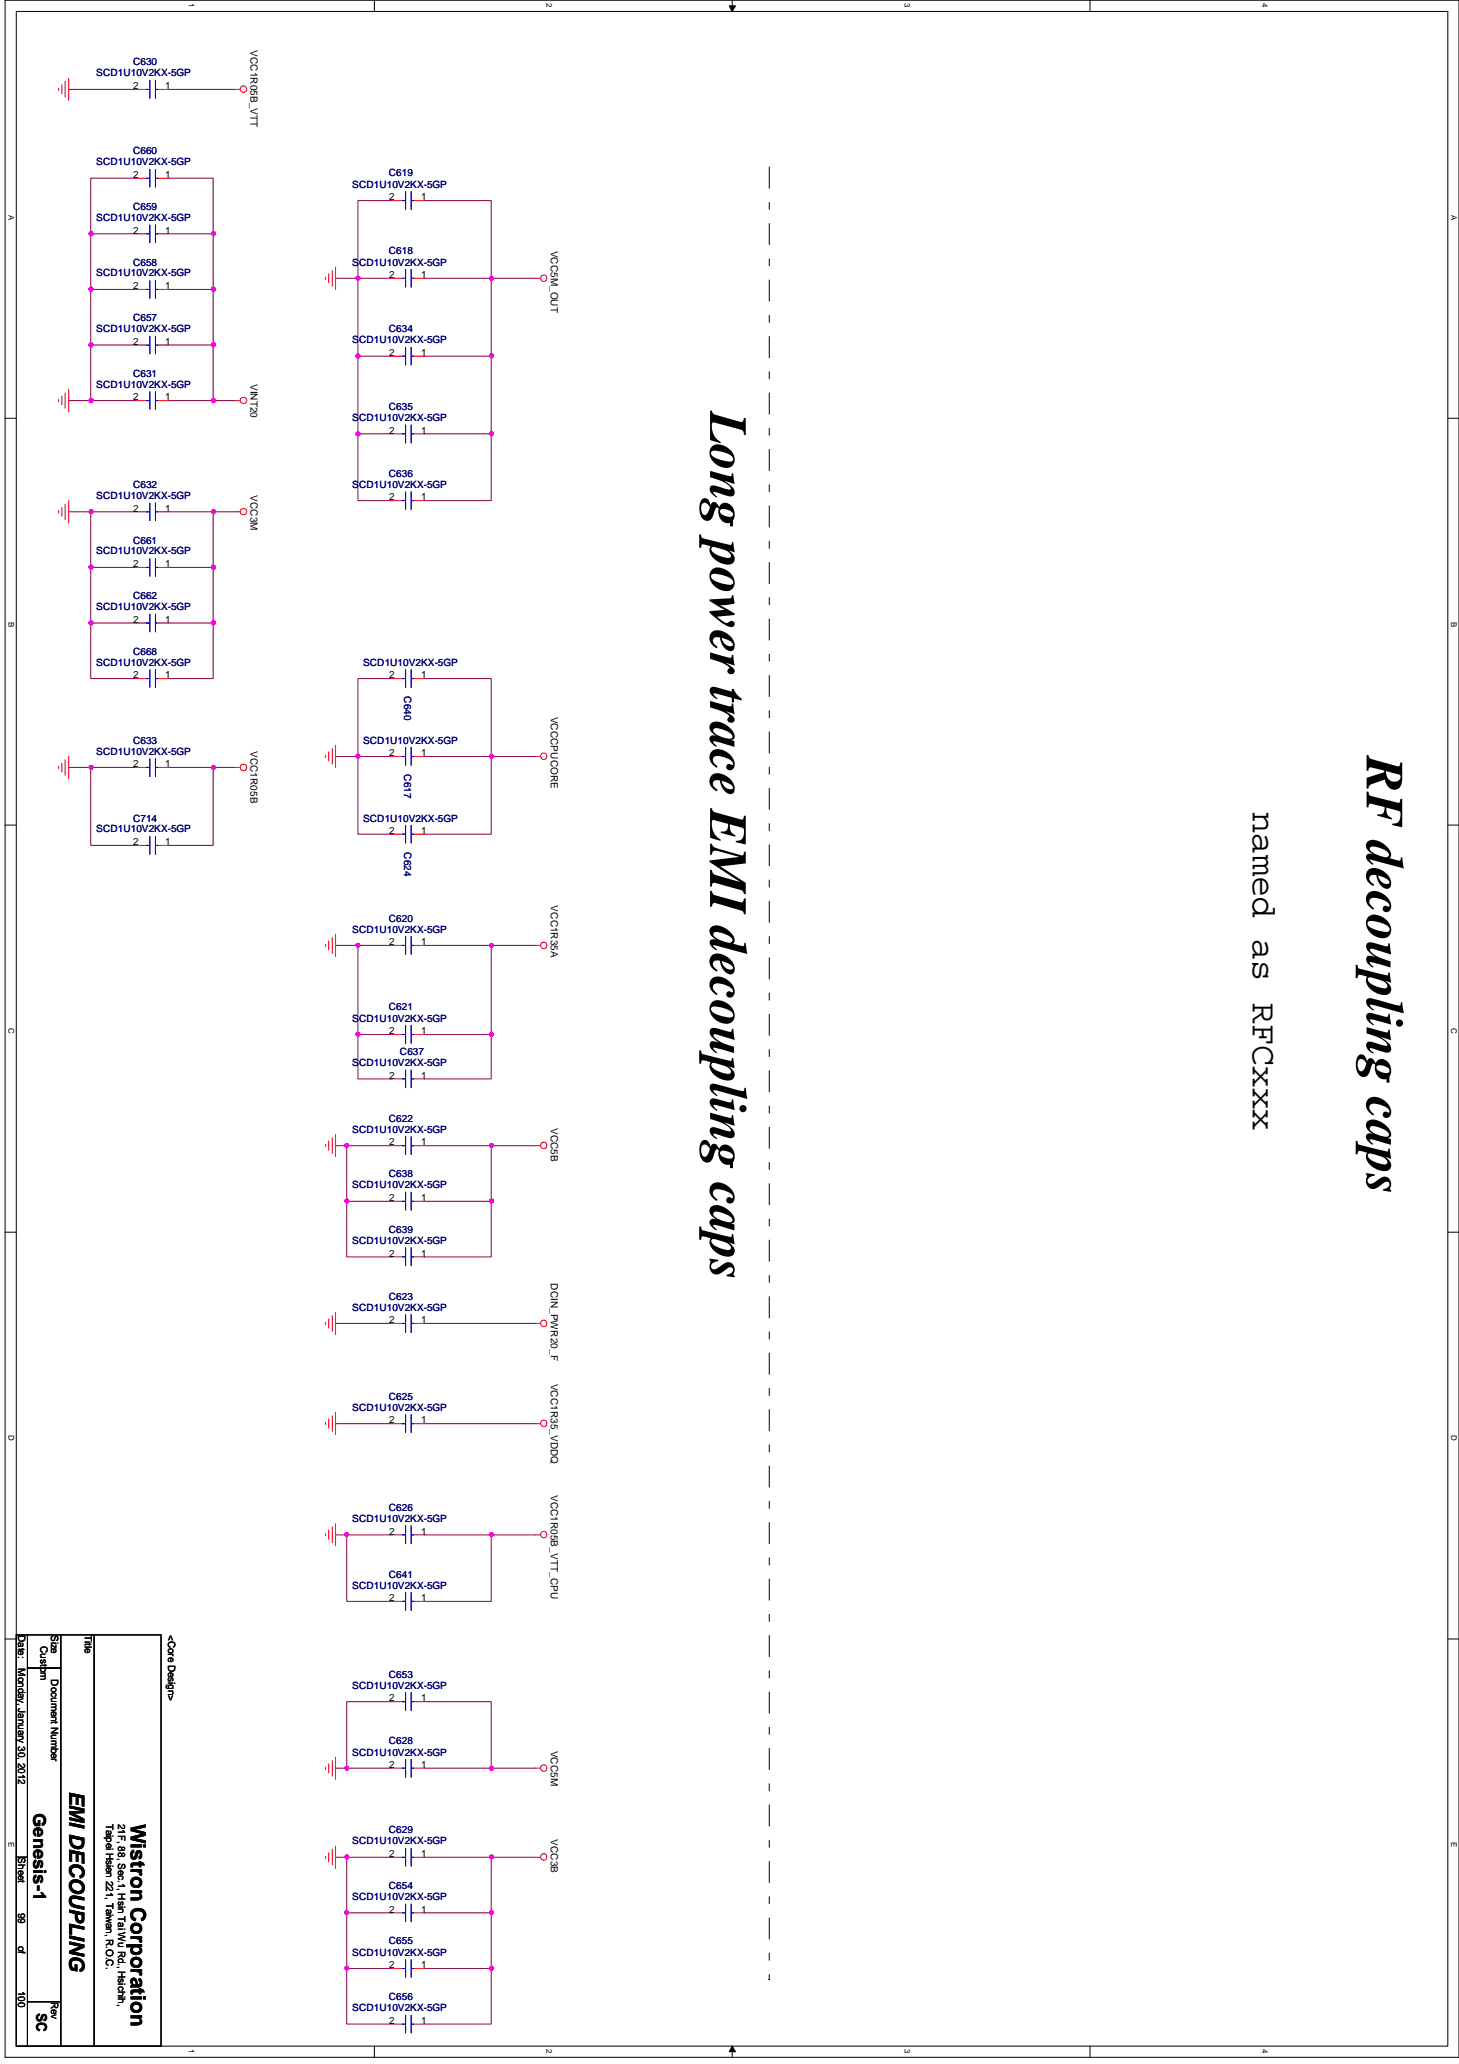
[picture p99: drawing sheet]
<svg xmlns="http://www.w3.org/2000/svg" width="210mm" height="297mm" viewBox="0 0 210 297" stroke-linecap="round" stroke-linejoin="round" font-family="sans-serif">
<defs><g id="words">
<g font-size="7.7">
<text x="102.2" y="59.3" transform="rotate(90 102.2 59.3)">Long power trace EMI decoupling caps</text>
<text x="196.6" y="108.9" transform="rotate(90 196.6 108.9)">RF decoupling caps</text>
</g>
<text font-size="5.1" x="180.2" y="116.9" transform="rotate(90 180.2 116.9)">named as RFCxxx</text>
<g font-size="3">
<text x="10" y="257.7" transform="rotate(90 10 257.7)">EMI DECOUPLING</text>
<text x="18.8" y="262.5" transform="rotate(90 18.8 262.5)">Wistron Corporation</text>
</g>
<text font-size="2.5" x="4.8" y="260.9" transform="rotate(90 4.8 260.9)">Genesis-1</text>
<text font-size="2.1" x="5.3" y="289.7" transform="rotate(90 5.3 289.7)">SC</text>
<g font-size="1.4" fill="#000080">
<text x="13.9" y="11">SCD1U10V2KX-5GP</text>
<text x="19.1" y="9.4">C630</text>
<text x="13.9" y="23.8">SCD1U10V2KX-5GP</text>
<text x="19.1" y="22.2">C660</text>
<text x="50.7" y="27">SCD1U10V2KX-5GP</text>
<text x="55.9" y="25.4">C619</text>
<text x="13.9" y="31.8">SCD1U10V2KX-5GP</text>
<text x="19.1" y="30.2">C659</text>
<text x="13.9" y="39.8">SCD1U10V2KX-5GP</text>
<text x="19.1" y="38.2">C658</text>
<text x="50.7" y="38.2">SCD1U10V2KX-5GP</text>
<text x="55.9" y="36.6">C618</text>
<text x="13.9" y="47.8">SCD1U10V2KX-5GP</text>
<text x="19.1" y="46.2">C657</text>
<text x="55.9" y="47.8">C634</text>
<text x="50.7" y="49.4">SCD1U10V2KX-5GP</text>
<text x="13.9" y="55.8">SCD1U10V2KX-5GP</text>
<text x="19.1" y="54.2">C631</text>
<text x="55.9" y="59">C635</text>
<text x="50.7" y="60.6">SCD1U10V2KX-5GP</text>
<text x="13.9" y="71.8">SCD1U10V2KX-5GP</text>
<text x="19.1" y="70.2">C632</text>
<text x="50.7" y="70.2">SCD1U10V2KX-5GP</text>
<text x="55.9" y="68.6">C636</text>
<text x="13.9" y="79.8">SCD1U10V2KX-5GP</text>
<text x="19.1" y="78.2">C661</text>
<text x="13.9" y="87.8">SCD1U10V2KX-5GP</text>
<text x="19.1" y="86.2">C662</text>
<text x="13.9" y="95.8">SCD1U10V2KX-5GP</text>
<text x="19.1" y="94.2">C668</text>
<text x="52.3" y="95.8">SCD1U10V2KX-5GP</text>
<text x="58.1" y="100.2" transform="rotate(90 58.1 100.2)">C640</text>
<text x="19.1" y="107">C633</text>
<text x="52.3" y="107">SCD1U10V2KX-5GP</text>
<text x="13.9" y="108.6">SCD1U10V2KX-5GP</text>
<text x="58.1" y="111.4" transform="rotate(90 58.1 111.4)">C617</text>
<text x="13.9" y="119.8">SCD1U10V2KX-5GP</text>
<text x="19.1" y="118.2">C714</text>
<text x="52.3" y="118.2">SCD1U10V2KX-5GP</text>
<text x="58.1" y="122.6" transform="rotate(90 58.1 122.6)">C624</text>
<text x="50.7" y="134.2">SCD1U10V2KX-5GP</text>
<text x="55.9" y="132.6">C620</text>
<text x="50.7" y="147">SCD1U10V2KX-5GP</text>
<text x="55.9" y="145.4">C621</text>
<text x="50.7" y="153.4">SCD1U10V2KX-5GP</text>
<text x="57.5" y="151.8">C637</text>
<text x="55.9" y="161.4">C622</text>
<text x="50.7" y="163">SCD1U10V2KX-5GP</text>
<text x="50.7" y="171">SCD1U10V2KX-5GP</text>
<text x="55.9" y="169.4">C638</text>
<text x="50.7" y="179">SCD1U10V2KX-5GP</text>
<text x="55.9" y="177.4">C639</text>
<text x="50.7" y="188.6">SCD1U10V2KX-5GP</text>
<text x="55.9" y="187">C623</text>
<text x="50.7" y="203">SCD1U10V2KX-5GP</text>
<text x="55.9" y="201.4">C625</text>
<text x="50.7" y="219">SCD1U10V2KX-5GP</text>
<text x="55.9" y="217.4">C626</text>
<text x="55.9" y="227">C641</text>
<text x="50.7" y="228.6">SCD1U10V2KX-5GP</text>
<text x="50.7" y="243">SCD1U10V2KX-5GP</text>
<text x="55.9" y="241.4">C653</text>
<text x="55.9" y="251">C628</text>
<text x="50.7" y="252.6">SCD1U10V2KX-5GP</text>
<text x="55.9" y="263.8">C629</text>
<text x="50.7" y="265.4">SCD1U10V2KX-5GP</text>
<text x="50.7" y="273.4">SCD1U10V2KX-5GP</text>
<text x="55.9" y="271.8">C654</text>
<text x="50.7" y="281.4">SCD1U10V2KX-5GP</text>
<text x="55.9" y="279.8">C655</text>
<text x="55.9" y="287.8">C656</text>
<text x="50.7" y="289.4">SCD1U10V2KX-5GP</text>
</g>
<g font-size="1.4">
<text x="36" y="7.2" transform="rotate(90 36 7.2)">VCC1R05B_VTT</text>
<text x="19.1" y="12.8">2</text>
<text x="23.8" y="12.8">1</text>
<text x="19.1" y="25.6">2</text>
<text x="23.8" y="25.6">1</text>
<text x="56" y="28.8">2</text>
<text x="60.6" y="28.8">1</text>
<text x="19.1" y="33.6">2</text>
<text x="23.8" y="33.6">1</text>
<text x="19.1" y="41.6">2</text>
<text x="23.8" y="41.6">1</text>
<text x="56" y="40">2</text>
<text x="60.6" y="40">1</text>
<text x="79.3" y="36.1" transform="rotate(90 79.3 36.1)">VCC5M_OUT</text>
<text x="19.1" y="49.6">2</text>
<text x="23.8" y="49.6">1</text>
<text x="56" y="51.2">2</text>
<text x="60.6" y="51.2">1</text>
<text x="19.1" y="57.6">2</text>
<text x="23.8" y="57.6">1</text>
<text x="36" y="55.2" transform="rotate(90 36 55.2)">VINT20</text>
<text x="56" y="62.4">2</text>
<text x="60.6" y="62.4">1</text>
<text x="36" y="71.2" transform="rotate(90 36 71.2)">VCC3M</text>
<text x="19.1" y="73.6">2</text>
<text x="23.8" y="73.6">1</text>
<text x="56" y="72">2</text>
<text x="60.6" y="72">1</text>
<text x="19.1" y="81.6">2</text>
<text x="23.8" y="81.6">1</text>
<text x="19.1" y="89.6">2</text>
<text x="23.8" y="89.6">1</text>
<text x="19.1" y="97.6">2</text>
<text x="23.8" y="97.6">1</text>
<text x="56" y="97.6">2</text>
<text x="60.6" y="97.6">1</text>
<text x="79.3" y="103.1" transform="rotate(90 79.3 103.1)">VCCCPUCORE</text>
<text x="19.1" y="110.4">2</text>
<text x="23.8" y="110.4">1</text>
<text x="36" y="108.1" transform="rotate(90 36 108.1)">VCC1R05B</text>
<text x="56" y="108.8">2</text>
<text x="60.6" y="108.8">1</text>
<text x="19.1" y="121.6">2</text>
<text x="23.8" y="121.6">1</text>
<text x="56" y="120">2</text>
<text x="60.6" y="120">1</text>
<text x="79.3" y="130.3" transform="rotate(90 79.3 130.3)">VCC1R35A</text>
<text x="56" y="136">2</text>
<text x="60.6" y="136">1</text>
<text x="56" y="148.8">2</text>
<text x="60.6" y="148.8">1</text>
<text x="56" y="155.2">2</text>
<text x="60.6" y="155.2">1</text>
<text x="56" y="164.8">2</text>
<text x="60.6" y="164.8">1</text>
<text x="79.3" y="162.3" transform="rotate(90 79.3 162.3)">VCC5B</text>
<text x="56" y="172.8">2</text>
<text x="60.6" y="172.8">1</text>
<text x="56" y="180.8">2</text>
<text x="60.6" y="180.8">1</text>
<text x="79.3" y="184.7" transform="rotate(90 79.3 184.7)">DCIN_PWR20_F</text>
<text x="56" y="190.4">2</text>
<text x="60.6" y="190.4">1</text>
<text x="79.3" y="199.1" transform="rotate(90 79.3 199.1)">VCC1R35_VDDQ</text>
<text x="56" y="204.8">2</text>
<text x="60.6" y="204.8">1</text>
<text x="79.3" y="215.1" transform="rotate(90 79.3 215.1)">VCC1R05B_VTT_CPU</text>
<text x="56" y="220.8">2</text>
<text x="60.6" y="220.8">1</text>
<text x="56" y="230.4">2</text>
<text x="60.6" y="230.4">1</text>
<text x="2.6" y="235.3" transform="rotate(90 2.6 235.3)">Date:</text>
<text x="5.8" y="236.9" transform="rotate(90 5.8 236.9)">Custom</text>
<text x="7.4" y="235.3" transform="rotate(90 7.4 235.3)">Size</text>
<text x="12.2" y="235.3" transform="rotate(90 12.2 235.3)">Title</text>
<text x="24.2" y="235.3" transform="rotate(90 24.2 235.3)">&lt;Core Design&gt;</text>
<text x="2.6" y="240.1" transform="rotate(90 2.6 240.1)">Monday, January 30, 2012</text>
<text x="7.4" y="241.7" transform="rotate(90 7.4 241.7)">Document Number</text>
<text x="56" y="244.9">2</text>
<text x="60.6" y="244.9">1</text>
<text x="79.3" y="251.9" transform="rotate(90 79.3 251.9)">VCC5M</text>
<text x="56" y="254.4">2</text>
<text x="60.6" y="254.4">1</text>
<text x="15.3" y="262.5" transform="rotate(90 15.3 262.5)">Taipei Hsien 221, Taiwan, R.O.C.</text>
<text x="17" y="262.5" transform="rotate(90 17 262.5)">21F, 88, Sec.1, Hsin Tai Wu Rd., Hsichih,</text>
<text x="2.6" y="267.3" transform="rotate(90 2.6 267.3)">Sheet</text>
<text x="56" y="267.2">2</text>
<text x="60.6" y="267.2">1</text>
<text x="79.3" y="264.7" transform="rotate(90 79.3 264.7)">VCC3B</text>
<text x="2.6" y="275.3" transform="rotate(90 2.6 275.3)">99</text>
<text x="56" y="275.2">2</text>
<text x="60.6" y="275.2">1</text>
<text x="2.6" y="280.1" transform="rotate(90 2.6 280.1)">of</text>
<text x="2.6" y="286.5" transform="rotate(90 2.6 286.5)">100</text>
<text x="56" y="283.2">2</text>
<text x="60.6" y="283.2">1</text>
<text x="7.4" y="288.1" transform="rotate(90 7.4 288.1)">Rev</text>
<text x="56" y="291.3">2</text>
<text x="60.6" y="291.3">1</text>
</g>
<g font-size="1.1">
<text x="27.1" y=".5" transform="rotate(90 27.1 .5)">1</text>
<text x="78.6" y=".5" transform="rotate(90 78.6 .5)">2</text>
<text x="130.1" y=".5" transform="rotate(90 130.1 .5)">3</text>
<text x="181.6" y=".5" transform="rotate(90 181.6 .5)">4</text>
<text x="1.2" y="30.9" transform="rotate(90 1.2 30.9)">A</text>
<text x="208.8" y="30.9" transform="rotate(90 208.8 30.9)">A</text>
<text x="1.2" y="89.4" transform="rotate(90 1.2 89.4)">B</text>
<text x="208.8" y="89.4" transform="rotate(90 208.8 89.4)">B</text>
<text x="1.2" y="148" transform="rotate(90 1.2 148)">C</text>
<text x="208.8" y="148" transform="rotate(90 208.8 148)">C</text>
<text x="1.2" y="206.6" transform="rotate(90 1.2 206.6)">D</text>
<text x="208.8" y="206.6" transform="rotate(90 208.8 206.6)">D</text>
<text x="1.2" y="265.1" transform="rotate(90 1.2 265.1)">E</text>
<text x="208.8" y="265.1" transform="rotate(90 208.8 265.1)">E</text>
<text x="27.1" y="294.9" transform="rotate(90 27.1 294.9)">1</text>
<text x="78.6" y="294.9" transform="rotate(90 78.6 294.9)">2</text>
<text x="130.1" y="294.9" transform="rotate(90 130.1 294.9)">3</text>
<text x="181.6" y="294.9" transform="rotate(90 181.6 294.9)">4</text>
</g>
</g></defs>
<path d="M.7 0h209.2v296.1h-209.2zM2.3 1.6h206v292.9h-206z" fill="none" stroke="#000" stroke-width=".14"/>
<g fill="#fff">
<path d="M208.5 30.9h1.2v.7h-1.2z"/>
<path d="M1 30.9h1.2v.7h-1.2z"/>
</g>
<path d="M.7 60.2h1.6M208.3 60.2h1.6" fill="none" stroke="#000" stroke-width=".14"/>
<g fill="#fff">
<path d="M208.5 89.4h1.2v.8h-1.2z"/>
<path d="M1 89.4h1.2v.8h-1.2z"/>
</g>
<path d="M.7 118.7h1.6M208.3 118.7h1.6" fill="none" stroke="#000" stroke-width=".14"/>
<g fill="#fff">
<path d="M208.5 148h1.2v.8h-1.2z"/>
<path d="M1 148h1.2v.8h-1.2z"/>
</g>
<path d="M.7 177.3h1.6M208.3 177.3h1.6" fill="none" stroke="#000" stroke-width=".14"/>
<g fill="#fff">
<path d="M208.5 206.6h1.2v.7h-1.2z"/>
<path d="M1 206.6h1.2v.7h-1.2z"/>
</g>
<path d="M.7 235.9h1.6M208.3 235.9h1.6" fill="none" stroke="#000" stroke-width=".14"/>
<g fill="#fff">
<path d="M208.5 265.1h1.2v.7h-1.2z"/>
<path d="M1 265.1h1.2v.7h-1.2z"/>
<path d="M181.4 .5h1.2v.6h-1.2z"/>
<path d="M181.4 294.9h1.2v.6h-1.2z"/>
<path d="M129.9 .5h1.2v.6h-1.2z"/>
<path d="M129.9 294.9h1.2v.6h-1.2z"/>
</g>
<path d="M156.8 0v1.6M156.8 294.5v1.6" fill="none" stroke="#000" stroke-width=".14"/>
<g fill="#fff">
<path d="M78.4 .5h1.2v.6h-1.2z"/>
<path d="M78.4 294.9h1.2v.6h-1.2z"/>
</g>
<path d="M104.9 .8h.9l-.5 .8zM105.3 0v1.6M105.3 294.5l.5 .8h-.9zM105.3 294.5v1.6" fill="none" stroke="#000" stroke-width=".14"/>
<path d="M104.9 .8h.9l-.5 .8zM105.3 294.5l.5 .8h-.9z" fill="#000"/>
<g fill="#fff">
<path d="M26.9 .5h1.2v.6h-1.2z"/>
<path d="M26.9 294.9h1.2v.6h-1.2z"/>
</g>
<path d="M53.9 0v1.6M53.9 294.5v1.6" fill="none" stroke="#000" stroke-width=".14"/>
<path d="M51.5 40h4.8M61.1 40h9.6" fill="none" stroke="#800040" stroke-width=".14"/>
<circle cx="51.5" cy="40" r=".3" fill="#f0f"/>
<circle cx="51.5" cy="40" r=".3" fill="none" stroke="#f0f" stroke-width=".14"/>
<path d="M51.5 108.9h4.8M70.7 108.9h6.4" fill="none" stroke="#800040" stroke-width=".14"/>
<circle cx="51.5" cy="108.8" r=".3" fill="#f0f"/>
<circle cx="51.5" cy="108.8" r=".3" fill="none" stroke="#f0f" stroke-width=".14"/>
<path d="M61.1 28.9h9.6v11.1" fill="none" stroke="#800040" stroke-width=".14"/>
<circle cx="70.7" cy="40" r=".3" fill="#f0f"/>
<circle cx="70.7" cy="40" r=".3" fill="none" stroke="#f0f" stroke-width=".14"/>
<path d="M56.3 28.9h-4.8v11.1h-3.2M70.7 40h6.4M70.7 136.1h6.4" fill="none" stroke="#800040" stroke-width=".14"/>
<circle cx="70.7" cy="136.1" r=".3" fill="#f0f"/>
<circle cx="70.7" cy="136.1" r=".3" fill="none" stroke="#f0f" stroke-width=".14"/>
<path d="M51.5 136.1h4.8" fill="none" stroke="#800040" stroke-width=".14"/>
<circle cx="51.5" cy="136.1" r=".3" fill="#f0f"/>
<circle cx="51.5" cy="136.1" r=".3" fill="none" stroke="#f0f" stroke-width=".14"/>
<path d="M48.3 136.1h3.2v12.8h4.8M61.1 136.1h9.6v12.8h-9.6M49.9 164.9h6.4M70.7 164.9h6.4" fill="none" stroke="#800040" stroke-width=".14"/>
<circle cx="49.9" cy="164.8" r=".3" fill="#f0f"/>
<circle cx="49.9" cy="164.8" r=".3" fill="none" stroke="#f0f" stroke-width=".14"/>
<path d="M70.7 108.9v11.2h-9.6M48.3 190.5h8M61.1 190.5h16" fill="none" stroke="#800040" stroke-width=".14"/>
<circle cx="70.7" cy="108.8" r=".3" fill="#f0f"/>
<circle cx="70.7" cy="108.8" r=".3" fill="none" stroke="#f0f" stroke-width=".14"/>
<path d="M48.3 108.9h3.2v11.2h4.8M61.1 108.9h9.6M48.3 204.9h8M61.1 204.9h16M49.9 220.9h6.4M70.7 220.9h6.4" fill="none" stroke="#800040" stroke-width=".14"/>
<circle cx="49.9" cy="220.9" r=".3" fill="#f0f"/>
<circle cx="49.9" cy="220.9" r=".3" fill="none" stroke="#f0f" stroke-width=".14"/>
<path d="M70.7 254.5h6.4" fill="none" stroke="#800040" stroke-width=".14"/>
<circle cx="70.7" cy="254.5" r=".3" fill="#f0f"/>
<circle cx="70.7" cy="254.5" r=".3" fill="none" stroke="#f0f" stroke-width=".14"/>
<path d="M49.9 254.5h6.4" fill="none" stroke="#800040" stroke-width=".14"/>
<circle cx="49.9" cy="254.5" r=".3" fill="#f0f"/>
<circle cx="49.9" cy="254.5" r=".3" fill="none" stroke="#f0f" stroke-width=".14"/>
<path d="M70.7 267.3h6.4" fill="none" stroke="#800040" stroke-width=".14"/>
<circle cx="70.7" cy="267.2" r=".3" fill="#f0f"/>
<circle cx="70.7" cy="267.2" r=".3" fill="none" stroke="#f0f" stroke-width=".14"/>
<path d="M49.9 267.3h6.4" fill="none" stroke="#800040" stroke-width=".14"/>
<circle cx="49.9" cy="267.2" r=".3" fill="#f0f"/>
<circle cx="49.9" cy="267.2" r=".3" fill="none" stroke="#f0f" stroke-width=".14"/>
<path d="M9.9 12.9h9.6M24.3 12.9h9.6M30.7 57.7h3.2" fill="none" stroke="#800040" stroke-width=".14"/>
<circle cx="30.7" cy="57.6" r=".31" fill="#f0f"/>
<circle cx="30.7" cy="57.6" r=".31" fill="none" stroke="#f0f" stroke-width=".14"/>
<path d="M13.1 57.7h6.4M13.1 73.7h6.4M30.7 73.7h3.2M24.3 110.4h6.4" fill="none" stroke="#800040" stroke-width=".14"/>
<circle cx="30.7" cy="110.4" r=".3" fill="#f0f"/>
<circle cx="30.7" cy="110.4" r=".3" fill="none" stroke="#f0f" stroke-width=".14"/>
<path d="M51.5 51.3h4.8M70.7 40v11.3h-9.6M9.9 110.4h3.2" fill="none" stroke="#800040" stroke-width=".14"/>
<circle cx="51.5" cy="51.2" r=".3" fill="#f0f"/>
<circle cx="51.5" cy="51.2" r=".3" fill="none" stroke="#f0f" stroke-width=".14"/>
<path d="M51.5 40v11.3M70.7 51.3v11.1h-9.6" fill="none" stroke="#800040" stroke-width=".14"/>
<circle cx="70.7" cy="62.4" r=".3" fill="#f0f"/>
<circle cx="70.7" cy="62.4" r=".3" fill="none" stroke="#f0f" stroke-width=".14"/>
<circle cx="70.7" cy="51.2" r=".3" fill="#f0f"/>
<circle cx="70.7" cy="51.2" r=".3" fill="none" stroke="#f0f" stroke-width=".14"/>
<path d="M51.5 62.4h4.8" fill="none" stroke="#800040" stroke-width=".14"/>
<circle cx="51.5" cy="62.4" r=".3" fill="#f0f"/>
<circle cx="51.5" cy="62.4" r=".3" fill="none" stroke="#f0f" stroke-width=".14"/>
<path d="M51.5 51.3v20.7h4.8M70.7 62.4v9.6h-9.6M70.7 148.9v6.4h-9.6" fill="none" stroke="#800040" stroke-width=".14"/>
<circle cx="70.7" cy="148.8" r=".3" fill="#f0f"/>
<circle cx="70.7" cy="148.8" r=".3" fill="none" stroke="#f0f" stroke-width=".14"/>
<path d="M51.5 148.9v6.4h4.8" fill="none" stroke="#800040" stroke-width=".14"/>
<circle cx="51.5" cy="148.8" r=".3" fill="#f0f"/>
<circle cx="51.5" cy="148.8" r=".3" fill="none" stroke="#f0f" stroke-width=".14"/>
<path d="M70.7 164.9v8h-9.6" fill="none" stroke="#800040" stroke-width=".14"/>
<circle cx="70.7" cy="172.8" r=".3" fill="#f0f"/>
<circle cx="70.7" cy="172.8" r=".3" fill="none" stroke="#f0f" stroke-width=".14"/>
<circle cx="70.7" cy="164.8" r=".3" fill="#f0f"/>
<circle cx="70.7" cy="164.8" r=".3" fill="none" stroke="#f0f" stroke-width=".14"/>
<path d="M49.9 172.9h6.4M61.1 164.9h9.6" fill="none" stroke="#800040" stroke-width=".14"/>
<circle cx="49.9" cy="172.8" r=".3" fill="#f0f"/>
<circle cx="49.9" cy="172.8" r=".3" fill="none" stroke="#f0f" stroke-width=".14"/>
<path d="M56.3 97.7h-4.8v11.2M61.1 97.7h9.6v11.2M48.3 164.9h1.6v16h6.4M70.7 172.9v8h-9.6M70.7 220.9v9.6h-9.6" fill="none" stroke="#800040" stroke-width=".14"/>
<circle cx="70.7" cy="220.9" r=".3" fill="#f0f"/>
<circle cx="70.7" cy="220.9" r=".3" fill="none" stroke="#f0f" stroke-width=".14"/>
<path d="M48.3 220.9h1.6v9.6h6.4M61.1 220.9h9.6M56.3 244.9h-6.4v9.6h-1.6M61.1 244.9h9.6v9.6h-9.6M61.1 275.3h9.6" fill="none" stroke="#800040" stroke-width=".14"/>
<circle cx="70.7" cy="275.2" r=".3" fill="#f0f"/>
<circle cx="70.7" cy="275.2" r=".3" fill="none" stroke="#f0f" stroke-width=".14"/>
<path d="M61.1 267.3h9.6v8M61.1 283.3h9.6" fill="none" stroke="#800040" stroke-width=".14"/>
<circle cx="70.7" cy="283.3" r=".3" fill="#f0f"/>
<circle cx="70.7" cy="283.3" r=".3" fill="none" stroke="#f0f" stroke-width=".14"/>
<path d="M49.9 275.3h6.4M70.7 275.3v16h-9.6" fill="none" stroke="#800040" stroke-width=".14"/>
<circle cx="49.9" cy="275.2" r=".3" fill="#f0f"/>
<circle cx="49.9" cy="275.2" r=".3" fill="none" stroke="#f0f" stroke-width=".14"/>
<path d="M48.3 267.3h1.6v8M49.9 283.3h6.4" fill="none" stroke="#800040" stroke-width=".14"/>
<circle cx="49.9" cy="283.3" r=".3" fill="#f0f"/>
<circle cx="49.9" cy="283.3" r=".3" fill="none" stroke="#f0f" stroke-width=".14"/>
<path d="M24.3 49.7h6.4M49.9 275.3v16h6.4" fill="none" stroke="#800040" stroke-width=".14"/>
<circle cx="30.7" cy="49.6" r=".31" fill="#f0f"/>
<circle cx="30.7" cy="49.6" r=".31" fill="none" stroke="#f0f" stroke-width=".14"/>
<path d="M24.3 41.7h6.4M30.7 49.7v8h-6.4" fill="none" stroke="#800040" stroke-width=".14"/>
<circle cx="30.7" cy="41.6" r=".31" fill="#f0f"/>
<circle cx="30.7" cy="41.6" r=".31" fill="none" stroke="#f0f" stroke-width=".14"/>
<path d="M24.3 33.7h6.4v16" fill="none" stroke="#800040" stroke-width=".14"/>
<circle cx="30.7" cy="33.6" r=".31" fill="#f0f"/>
<circle cx="30.7" cy="33.6" r=".31" fill="none" stroke="#f0f" stroke-width=".14"/>
<path d="M24.3 25.7h6.4v8M19.5 49.7h-6.4v8" fill="none" stroke="#800040" stroke-width=".14"/>
<circle cx="13.1" cy="49.6" r=".31" fill="#f0f"/>
<circle cx="13.1" cy="49.6" r=".31" fill="none" stroke="#f0f" stroke-width=".14"/>
<circle cx="13.1" cy="57.6" r=".31" fill="#f0f"/>
<circle cx="13.1" cy="57.6" r=".31" fill="none" stroke="#f0f" stroke-width=".14"/>
<path d="M19.5 33.7h-6.4v8M9.9 57.7h3.2M19.5 41.7h-6.4v8" fill="none" stroke="#800040" stroke-width=".14"/>
<circle cx="13.1" cy="33.6" r=".31" fill="#f0f"/>
<circle cx="13.1" cy="33.6" r=".31" fill="none" stroke="#f0f" stroke-width=".14"/>
<circle cx="13.1" cy="41.6" r=".31" fill="#f0f"/>
<circle cx="13.1" cy="41.6" r=".31" fill="none" stroke="#f0f" stroke-width=".14"/>
<path d="M19.5 25.7h-6.4v8M30.7 73.7v8h-6.4" fill="none" stroke="#800040" stroke-width=".14"/>
<circle cx="30.7" cy="81.6" r=".31" fill="#f0f"/>
<circle cx="30.7" cy="81.6" r=".31" fill="none" stroke="#f0f" stroke-width=".14"/>
<circle cx="30.7" cy="73.6" r=".31" fill="#f0f"/>
<circle cx="30.7" cy="73.6" r=".31" fill="none" stroke="#f0f" stroke-width=".14"/>
<path d="M24.3 73.7h6.4M24.3 89.7h6.4" fill="none" stroke="#800040" stroke-width=".14"/>
<circle cx="30.7" cy="89.6" r=".31" fill="#f0f"/>
<circle cx="30.7" cy="89.6" r=".31" fill="none" stroke="#f0f" stroke-width=".14"/>
<path d="M13.1 73.7v8h6.4M30.7 81.7v16h-6.4" fill="none" stroke="#800040" stroke-width=".14"/>
<circle cx="13.1" cy="81.6" r=".31" fill="#f0f"/>
<circle cx="13.1" cy="81.6" r=".31" fill="none" stroke="#f0f" stroke-width=".14"/>
<circle cx="13.1" cy="73.6" r=".31" fill="#f0f"/>
<circle cx="13.1" cy="73.6" r=".31" fill="none" stroke="#f0f" stroke-width=".14"/>
<path d="M9.9 73.7h3.2M13.1 81.7v8h6.4M13.1 89.7v8h6.4" fill="none" stroke="#800040" stroke-width=".14"/>
<circle cx="13.1" cy="89.6" r=".31" fill="#f0f"/>
<circle cx="13.1" cy="89.6" r=".31" fill="none" stroke="#f0f" stroke-width=".14"/>
<path d="M13.1 110.4v11.3h6.4M33.9 110.4h-3.2v11.3h-6.4" fill="none" stroke="#800040" stroke-width=".14"/>
<circle cx="13.1" cy="110.4" r=".3" fill="#f0f"/>
<circle cx="13.1" cy="110.4" r=".3" fill="none" stroke="#f0f" stroke-width=".14"/>
<path d="M13.1 110.4h6.4" fill="none" stroke="#800040" stroke-width=".14"/>
<g fill="none" stroke="#f00" stroke-width=".14">
<path d="M8.4 12.7v.3M8.9 12.2v1.3M9.4 11.7v2.3M9.9 11.3v3.1M19.5 12.9h1.6M22.7 12.9h1.6M33.9 12.9h.6M19.5 33.7h1.6M19.5 25.7h1.6M22.7 33.7h1.6M22.7 25.7h1.6M46.8 39.9v.3"/>
<path d="M47.3 39.4v1.3M47.8 38.9v2.3M48.3 38.4v3.3M56.3 28.9h1.6M59.5 28.9h1.6M8.4 57.5v.3M8.9 57v1.3M9.4 56.6v2.2M9.9 56v3.3M19.5 49.7h1.6M19.5 57.7h1.6M19.5 41.7h1.6"/>
<path d="M22.7 49.7h1.6M22.7 57.7h1.6M22.7 41.7h1.6M33.9 57.7h.6M56.3 40h1.6M56.3 51.3h1.6M59.5 40h1.6M59.5 51.3h1.6M77.1 40h.6M8.4 73.5v.3M8.9 73v1.3M9.4 72.6v2.2"/>
<path d="M9.9 72v3.3M19.5 73.7h1.6M22.7 73.7h1.6M33.9 73.7h.6M56.3 62.4h1.6M56.3 72h1.6M59.5 62.4h1.6M59.5 72h1.6M19.5 89.7h1.6M19.5 81.7h1.6M19.5 97.7h1.6M22.7 89.7h1.6"/>
<path d="M22.7 81.7h1.6M22.7 97.7h1.6M56.3 97.7h1.6M59.5 97.7h1.6M8.4 110.3v.3M8.9 109.8v1.3M9.4 109.3v2.3M9.9 108.9v3.2M19.5 110.4h1.6M22.7 110.4h1.6M33.9 110.4h.6M46.8 108.7v.3"/>
<path d="M47.3 108.2v1.3M47.8 107.7v2.3M48.3 107.3v3.1M56.3 108.9h1.6M59.5 108.9h1.6M77.1 108.9h.6M19.5 121.7h1.6M22.7 121.7h1.6M46.8 135.9v.3M47.3 135.4v1.3M47.8 135v2.2M48.3 134.4v3.3"/>
<path d="M56.3 136.1h1.6M56.3 120.1h1.6M59.5 136.1h1.6M59.5 120.1h1.6M77.1 136.1h.6M56.3 148.9h1.6M56.3 155.3h1.6M59.5 148.9h1.6M59.5 155.3h1.6M46.8 164.7v.3M47.3 164.2v1.3M47.8 163.7v2.3"/>
<path d="M48.3 163.3v3.2M56.3 164.9h1.6M56.3 172.9h1.6M59.5 164.9h1.6M59.5 172.9h1.6M77.1 164.9h.6M46.8 190.3v.3M47.3 189.8v1.3M47.8 189.4v2.2M48.3 188.9v3.2M56.3 180.9h1.6M56.3 190.5h1.6"/>
<path d="M59.5 180.9h1.6M59.5 190.5h1.6M77.1 190.5h.6M46.8 204.7v.3M47.3 204.2v1.3M47.8 203.7v2.3M47.8 219.7v2.3M48.3 203.3v3.2M48.3 219.3v3.2M56.3 204.9h1.6M59.5 204.9h1.6M77.1 204.9h.6"/>
<path d="M46.8 220.7v.3M47.3 220.2v1.3M56.3 230.5h1.6M56.3 220.9h1.6M59.5 230.5h1.6M59.5 220.9h1.6M77.1 220.9h.6M46.8 254.3v.3M47.3 253.8v1.3M47.8 253.4v2.2M48.3 252.9v3.2M56.3 244.9h1.6"/>
<path d="M56.3 254.5h1.6M59.5 244.9h1.6M59.5 254.5h1.6M77.1 254.5h.6M46.8 267.1v.4M47.3 266.7v1.2M47.8 266.1v2.3M48.3 265.7v3.2M56.3 275.3h1.6M56.3 267.3h1.6M59.5 275.3h1.6M59.5 267.3h1.6"/>
<path d="M77.1 267.3h.6M56.3 291.3h1.6M56.3 283.3h1.6M59.5 291.3h1.6M59.5 283.3h1.6"/>
<circle cx="35" cy="12.8" r=".47"/>
<circle cx="35" cy="57.6" r=".46"/>
<circle cx="78.2" cy="40" r=".46"/>
<circle cx="35" cy="73.6" r=".46"/>
<circle cx="35" cy="110.4" r=".47"/>
<circle cx="78.2" cy="108.8" r=".46"/>
<circle cx="78.2" cy="136.1" r=".46"/>
<circle cx="78.2" cy="164.8" r=".46"/>
<circle cx="78.2" cy="190.5" r=".46"/>
<circle cx="78.2" cy="204.9" r=".46"/>
<circle cx="78.2" cy="220.9" r=".46"/>
<circle cx="78.2" cy="254.5" r=".46"/>
<circle cx="78.2" cy="267.3" r=".46"/>
</g>
<path d="M2.3 235.3h1.7v32h-1.7zM4 235.3h4.7v4.8h-4.7zM8.7 235.3h4.9v59.2h-4.9zM13.6 235.3h9.6v59.2h-9.6zM4 240.1h4.7v48h-4.7zM2.3 267.3h1.7v27.2h-1.7zM4 288.1h4.7v6.4h-4.7z" fill="none" stroke="#000" stroke-width=".14"/>
<path d="M110.7 24v260.9M110.7 284.9h.1" fill="none" stroke="#000" stroke-width=".14" stroke-dasharray="3 2 1 2"/>
<g fill="none" stroke="#00f" stroke-width=".14">
<path d="M21.1 12.9h.5M21.6 11.6v2.5M22.4 12.9h.3M22.4 11.6v2.5M21.1 33.7h.5M21.1 25.7h.5M21.6 32.4v2.5M21.6 24.4v2.5M22.4 33.7h.3M22.4 25.7h.3M22.4 32.4v2.5M22.4 24.4v2.5"/>
<path d="M57.9 28.9h.4M58.3 27.6v2.5M58.3 38.8v2.5M59.2 27.6v2.5M59.2 38.8v2.5M59.2 28.9h.3M21.1 49.7h.5M21.1 57.7h.5M21.1 41.7h.5M21.6 48.4v2.5M21.6 56.4v2.5M21.6 40.4v2.5"/>
<path d="M22.4 49.7h.3M22.4 57.7h.3M22.4 41.7h.3M22.4 48.4v2.5M22.4 56.4v2.5M22.4 40.4v2.5M57.9 40h.4M57.9 51.3h.4M58.3 50v2.5M59.2 50v2.5M59.2 40h.3M59.2 51.3h.3"/>
<path d="M21.1 73.7h.5M21.6 72.4v2.5M22.4 73.7h.3M22.4 72.4v2.5M57.9 62.4h.4M57.9 72h.4M58.3 61.2v2.6M58.3 70.8v2.5M59.2 61.2v2.6M59.2 70.8v2.5M59.2 62.4h.3M59.2 72h.3"/>
<path d="M21.1 89.7h.5M21.1 81.7h.5M21.1 97.7h.5M21.6 88.4v2.5M21.6 80.4v2.5M21.6 96.4v2.5M22.4 89.7h.3M22.4 81.7h.3M22.4 97.7h.3M22.4 88.4v2.5M22.4 80.4v2.5M22.4 96.4v2.5"/>
<path d="M57.9 97.7h.4M58.3 96.4v2.5M59.2 96.4v2.5M59.2 97.7h.3M21.1 110.4h.5M21.6 109.2v2.6M22.4 110.4h.3M22.4 109.2v2.6M57.9 108.9h.4M58.3 107.6v2.5M58.3 118.8v2.5M59.2 107.6v2.5"/>
<path d="M59.2 118.8v2.5M59.2 108.9h.3M21.1 121.7h.5M21.6 120.4v2.5M22.4 121.7h.3M22.4 120.4v2.5M57.9 136.1h.4M57.9 120.1h.4M58.3 134.8v2.5M59.2 134.8v2.5M59.2 136.1h.3M59.2 120.1h.3"/>
<path d="M57.9 148.9h.4M57.9 155.3h.4M58.3 147.6v2.6M58.3 154v2.5M59.2 147.6v2.6M59.2 154v2.5M59.2 148.9h.3M59.2 155.3h.3M57.9 164.9h.4M57.9 172.9h.4M58.3 163.6v2.6M58.3 179.6v2.6"/>
<path d="M58.3 171.6v2.6M59.2 163.6v2.6M59.2 179.6v2.6M59.2 171.6v2.6M59.2 164.9h.3M59.2 172.9h.3M57.9 180.9h.4M57.9 190.5h.4M58.3 189.2v2.6M59.2 189.2v2.6M59.2 180.9h.3M59.2 190.5h.3"/>
<path d="M57.9 204.9h.4M58.3 203.6v2.6M58.3 219.6v2.6M59.2 203.6v2.6M59.2 219.6v2.6M59.2 204.9h.3M57.9 230.5h.4M57.9 220.9h.4M58.3 229.2v2.6M59.2 229.2v2.6M59.2 230.5h.3M59.2 220.9h.3"/>
<path d="M57.9 244.9h.4M57.9 254.5h.4M58.3 243.6v2.6M58.3 253.2v2.6M59.2 243.6v2.6M59.2 253.2v2.6M59.2 244.9h.3M59.2 254.5h.3M57.9 275.3h.4M57.9 267.3h.4M58.3 274v2.6M58.3 266v2.6"/>
<path d="M59.2 274v2.6M59.2 266v2.6M59.2 275.3h.3M59.2 267.3h.3M57.9 291.3h.4M57.9 283.3h.4M58.3 290v2.6M58.3 282v2.6M59.2 290v2.6M59.2 282v2.6M59.2 291.3h.3M59.2 283.3h.3"/>
</g>
<circle cx="51.5" cy="40" r=".3" fill="#f0f"/>
<circle cx="51.5" cy="40" r=".3" fill="none" stroke="#f0f" stroke-width=".14"/>
<circle cx="51.5" cy="108.8" r=".3" fill="#f0f"/>
<circle cx="51.5" cy="108.8" r=".3" fill="none" stroke="#f0f" stroke-width=".14"/>
<circle cx="70.7" cy="40" r=".3" fill="#f0f"/>
<circle cx="70.7" cy="40" r=".3" fill="none" stroke="#f0f" stroke-width=".14"/>
<circle cx="70.7" cy="136.1" r=".3" fill="#f0f"/>
<circle cx="70.7" cy="136.1" r=".3" fill="none" stroke="#f0f" stroke-width=".14"/>
<circle cx="51.5" cy="136.1" r=".3" fill="#f0f"/>
<circle cx="51.5" cy="136.1" r=".3" fill="none" stroke="#f0f" stroke-width=".14"/>
<circle cx="49.9" cy="164.8" r=".3" fill="#f0f"/>
<circle cx="49.9" cy="164.8" r=".3" fill="none" stroke="#f0f" stroke-width=".14"/>
<circle cx="70.7" cy="108.8" r=".3" fill="#f0f"/>
<circle cx="70.7" cy="108.8" r=".3" fill="none" stroke="#f0f" stroke-width=".14"/>
<circle cx="49.9" cy="220.9" r=".3" fill="#f0f"/>
<circle cx="49.9" cy="220.9" r=".3" fill="none" stroke="#f0f" stroke-width=".14"/>
<circle cx="70.7" cy="254.5" r=".3" fill="#f0f"/>
<circle cx="70.7" cy="254.5" r=".3" fill="none" stroke="#f0f" stroke-width=".14"/>
<circle cx="49.9" cy="254.5" r=".3" fill="#f0f"/>
<circle cx="49.9" cy="254.5" r=".3" fill="none" stroke="#f0f" stroke-width=".14"/>
<circle cx="70.7" cy="267.2" r=".3" fill="#f0f"/>
<circle cx="70.7" cy="267.2" r=".3" fill="none" stroke="#f0f" stroke-width=".14"/>
<circle cx="49.9" cy="267.2" r=".3" fill="#f0f"/>
<circle cx="49.9" cy="267.2" r=".3" fill="none" stroke="#f0f" stroke-width=".14"/>
<circle cx="30.7" cy="57.6" r=".31" fill="#f0f"/>
<circle cx="30.7" cy="57.6" r=".31" fill="none" stroke="#f0f" stroke-width=".14"/>
<circle cx="30.7" cy="110.4" r=".3" fill="#f0f"/>
<circle cx="30.7" cy="110.4" r=".3" fill="none" stroke="#f0f" stroke-width=".14"/>
<circle cx="51.5" cy="51.2" r=".3" fill="#f0f"/>
<circle cx="51.5" cy="51.2" r=".3" fill="none" stroke="#f0f" stroke-width=".14"/>
<circle cx="70.7" cy="62.4" r=".3" fill="#f0f"/>
<circle cx="70.7" cy="62.4" r=".3" fill="none" stroke="#f0f" stroke-width=".14"/>
<circle cx="70.7" cy="51.2" r=".3" fill="#f0f"/>
<circle cx="70.7" cy="51.2" r=".3" fill="none" stroke="#f0f" stroke-width=".14"/>
<circle cx="51.5" cy="62.4" r=".3" fill="#f0f"/>
<circle cx="51.5" cy="62.4" r=".3" fill="none" stroke="#f0f" stroke-width=".14"/>
<circle cx="70.7" cy="148.8" r=".3" fill="#f0f"/>
<circle cx="70.7" cy="148.8" r=".3" fill="none" stroke="#f0f" stroke-width=".14"/>
<circle cx="51.5" cy="148.8" r=".3" fill="#f0f"/>
<circle cx="51.5" cy="148.8" r=".3" fill="none" stroke="#f0f" stroke-width=".14"/>
<circle cx="70.7" cy="172.8" r=".3" fill="#f0f"/>
<circle cx="70.7" cy="172.8" r=".3" fill="none" stroke="#f0f" stroke-width=".14"/>
<circle cx="70.7" cy="164.8" r=".3" fill="#f0f"/>
<circle cx="70.7" cy="164.8" r=".3" fill="none" stroke="#f0f" stroke-width=".14"/>
<circle cx="49.9" cy="172.8" r=".3" fill="#f0f"/>
<circle cx="49.9" cy="172.8" r=".3" fill="none" stroke="#f0f" stroke-width=".14"/>
<circle cx="70.7" cy="220.9" r=".3" fill="#f0f"/>
<circle cx="70.7" cy="220.9" r=".3" fill="none" stroke="#f0f" stroke-width=".14"/>
<circle cx="70.7" cy="275.2" r=".3" fill="#f0f"/>
<circle cx="70.7" cy="275.2" r=".3" fill="none" stroke="#f0f" stroke-width=".14"/>
<circle cx="70.7" cy="283.3" r=".3" fill="#f0f"/>
<circle cx="70.7" cy="283.3" r=".3" fill="none" stroke="#f0f" stroke-width=".14"/>
<circle cx="49.9" cy="275.2" r=".3" fill="#f0f"/>
<circle cx="49.9" cy="275.2" r=".3" fill="none" stroke="#f0f" stroke-width=".14"/>
<circle cx="49.9" cy="283.3" r=".3" fill="#f0f"/>
<circle cx="49.9" cy="283.3" r=".3" fill="none" stroke="#f0f" stroke-width=".14"/>
<circle cx="30.7" cy="49.6" r=".31" fill="#f0f"/>
<circle cx="30.7" cy="49.6" r=".31" fill="none" stroke="#f0f" stroke-width=".14"/>
<circle cx="30.7" cy="41.6" r=".31" fill="#f0f"/>
<circle cx="30.7" cy="41.6" r=".31" fill="none" stroke="#f0f" stroke-width=".14"/>
<circle cx="30.7" cy="33.6" r=".31" fill="#f0f"/>
<circle cx="30.7" cy="33.6" r=".31" fill="none" stroke="#f0f" stroke-width=".14"/>
<circle cx="13.1" cy="49.6" r=".31" fill="#f0f"/>
<circle cx="13.1" cy="49.6" r=".31" fill="none" stroke="#f0f" stroke-width=".14"/>
<circle cx="13.1" cy="57.6" r=".31" fill="#f0f"/>
<circle cx="13.1" cy="57.6" r=".31" fill="none" stroke="#f0f" stroke-width=".14"/>
<circle cx="13.1" cy="33.6" r=".31" fill="#f0f"/>
<circle cx="13.1" cy="33.6" r=".31" fill="none" stroke="#f0f" stroke-width=".14"/>
<circle cx="13.1" cy="41.6" r=".31" fill="#f0f"/>
<circle cx="13.1" cy="41.6" r=".31" fill="none" stroke="#f0f" stroke-width=".14"/>
<circle cx="30.7" cy="81.6" r=".31" fill="#f0f"/>
<circle cx="30.7" cy="81.6" r=".31" fill="none" stroke="#f0f" stroke-width=".14"/>
<circle cx="30.7" cy="73.6" r=".31" fill="#f0f"/>
<circle cx="30.7" cy="73.6" r=".31" fill="none" stroke="#f0f" stroke-width=".14"/>
<circle cx="30.7" cy="89.6" r=".31" fill="#f0f"/>
<circle cx="30.7" cy="89.6" r=".31" fill="none" stroke="#f0f" stroke-width=".14"/>
<circle cx="13.1" cy="81.6" r=".31" fill="#f0f"/>
<circle cx="13.1" cy="81.6" r=".31" fill="none" stroke="#f0f" stroke-width=".14"/>
<circle cx="13.1" cy="73.6" r=".31" fill="#f0f"/>
<circle cx="13.1" cy="73.6" r=".31" fill="none" stroke="#f0f" stroke-width=".14"/>
<circle cx="13.1" cy="89.6" r=".31" fill="#f0f"/>
<circle cx="13.1" cy="89.6" r=".31" fill="none" stroke="#f0f" stroke-width=".14"/>
<circle cx="13.1" cy="110.4" r=".3" fill="#f0f"/>
<circle cx="13.1" cy="110.4" r=".3" fill="none" stroke="#f0f" stroke-width=".14"/>
<use href="#words"/>
</svg>
